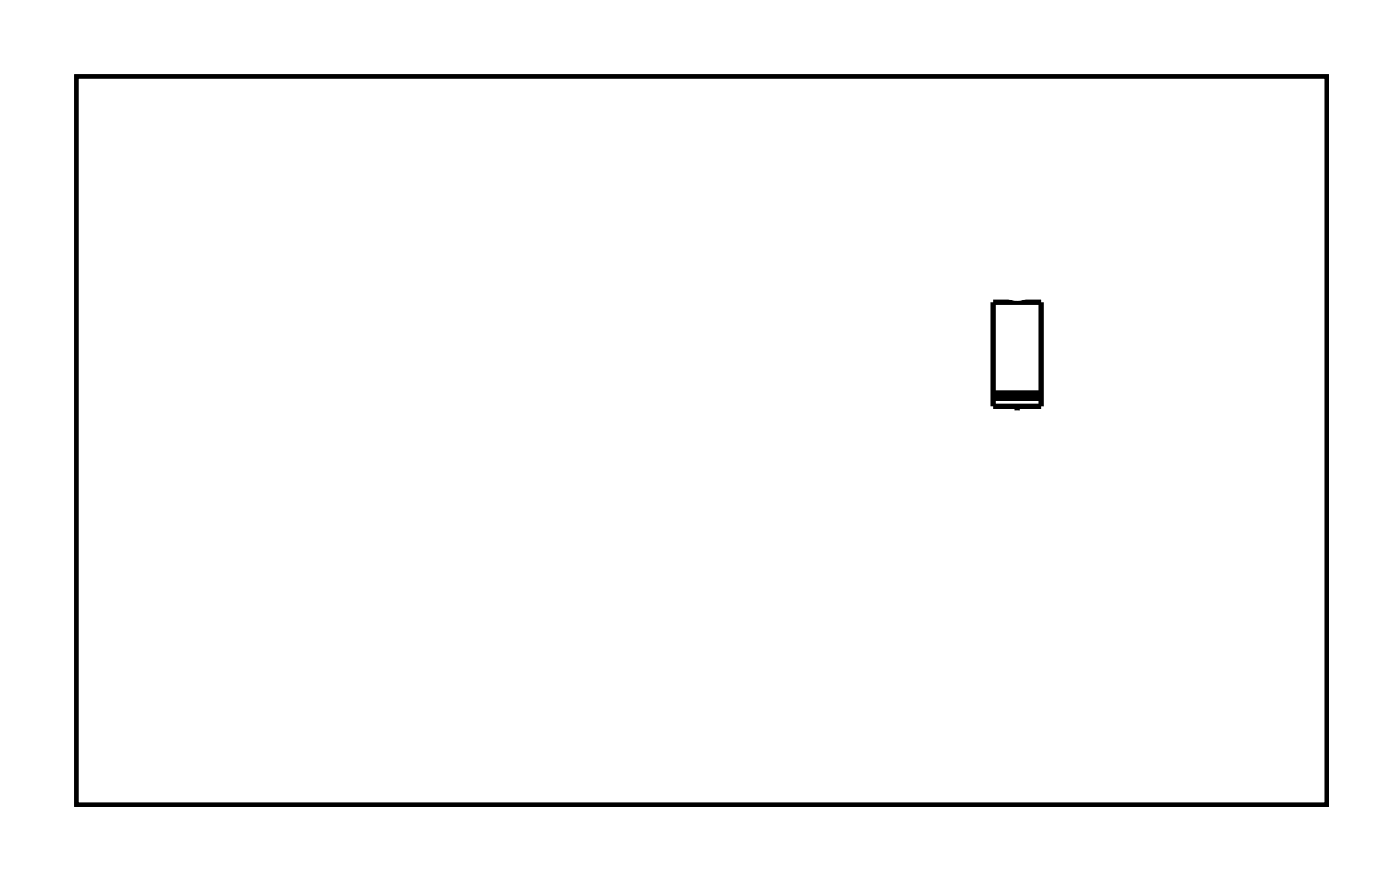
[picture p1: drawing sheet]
<svg xmlns="http://www.w3.org/2000/svg" width="67mm" height="42mm" viewBox="0 0 67 42" stroke-linecap="round" stroke-linejoin="round" font-family="sans-serif">
<path d="M3.6 3.6h59.6v34.7h-59.6z" fill="none" stroke="#000" stroke-width=".2"/>
<path d="M3.6 3.6h59.6v34.7h-59.6z" fill="none" stroke="#000" stroke-width=".05"/>
<path d="M47.3 14.4h2.3v4.9h-2.3zM48.4 14.2v.2M48.4 19.3v.4" fill="none" stroke="#000" stroke-width=".25"/>
<path d="M47.3 18.8h2.3" fill="none" stroke="#000" stroke-width=".51"/>
<path d="M53.9 31.2h1.4v1.4h-1.4z" fill="#fff"/>
<path d="M53.9 31.2h1.4v1.4h-1.4z" fill="none" stroke="#fff" stroke-width=".76" stroke-linecap="butt"/>
<circle cx="54.6" cy="31.9" r=".7" fill="#fff"/>
<circle cx="54.6" cy="31.9" r=".7" fill="none" stroke="#fff" stroke-width=".76" stroke-linecap="butt"/>
<circle cx="59.7" cy="31.9" r=".7" fill="#fff"/>
<circle cx="59.7" cy="31.9" r=".7" fill="none" stroke="#fff" stroke-width=".76" stroke-linecap="butt"/>
<path d="M47.6 31.2h1.4v1.4h-1.4z" fill="#fff"/>
<path d="M47.6 31.2h1.4v1.4h-1.4z" fill="none" stroke="#fff" stroke-width=".76" stroke-linecap="butt"/>
<circle cx="48.3" cy="31.9" r=".7" fill="#fff"/>
<circle cx="48.3" cy="31.9" r=".7" fill="none" stroke="#fff" stroke-width=".76" stroke-linecap="butt"/>
<circle cx="43.2" cy="31.9" r=".7" fill="#fff"/>
<circle cx="43.2" cy="31.9" r=".7" fill="none" stroke="#fff" stroke-width=".76" stroke-linecap="butt"/>
<circle cx="37.8" cy="32.4" r=".7" fill="#fff"/>
<circle cx="37.8" cy="32.4" r=".7" fill="none" stroke="#fff" stroke-width=".76" stroke-linecap="butt"/>
<circle cx="31.3" cy="32.4" r=".7" fill="#fff"/>
<circle cx="31.3" cy="32.4" r=".7" fill="none" stroke="#fff" stroke-width=".76" stroke-linecap="butt"/>
<circle cx="37.8" cy="36.9" r=".7" fill="#fff"/>
<circle cx="37.8" cy="36.9" r=".7" fill="none" stroke="#fff" stroke-width=".76" stroke-linecap="butt"/>
<circle cx="31.3" cy="36.9" r=".7" fill="#fff"/>
<circle cx="31.3" cy="36.9" r=".7" fill="none" stroke="#fff" stroke-width=".76" stroke-linecap="butt"/>
<path d="M47.7 19.9h1.5v1.6h-1.5z" fill="#fff"/>
<path d="M47.7 19.9h1.5v1.6h-1.5z" fill="none" stroke="#fff" stroke-width=".76" stroke-linecap="butt"/>
<circle cx="48.4" cy="20.7" r=".79" fill="#fff"/>
<circle cx="48.4" cy="20.7" r=".79" fill="none" stroke="#fff" stroke-width=".76" stroke-linecap="butt"/>
<circle cx="48.4" cy="13.1" r=".79" fill="#fff"/>
<circle cx="48.4" cy="13.1" r=".79" fill="none" stroke="#fff" stroke-width=".76" stroke-linecap="butt"/>
<path d="M47.7 19.9h1.5v1.6h-1.5z" fill="#fff"/>
<path d="M47.7 19.9h1.5v1.6h-1.5z" fill="none" stroke="#fff" stroke-width=".76" stroke-linecap="butt"/>
<circle cx="48.4" cy="20.7" r=".79" fill="#fff"/>
<circle cx="48.4" cy="20.7" r=".79" fill="none" stroke="#fff" stroke-width=".76" stroke-linecap="butt"/>
<circle cx="48.4" cy="13.1" r=".79" fill="#fff"/>
<circle cx="48.4" cy="13.1" r=".79" fill="none" stroke="#fff" stroke-width=".76" stroke-linecap="butt"/>
<path d="M53.8 22.2h1.6v1.6h-1.6z" fill="#fff"/>
<path d="M53.8 22.2h1.6v1.6h-1.6z" fill="none" stroke="#fff" stroke-width=".76" stroke-linecap="butt"/>
<circle cx="54.6" cy="23" r=".79" fill="#fff"/>
<circle cx="54.6" cy="23" r=".79" fill="none" stroke="#fff" stroke-width=".76" stroke-linecap="butt"/>
<circle cx="54.6" cy="20.4" r=".79" fill="#fff"/>
<circle cx="54.6" cy="20.4" r=".79" fill="none" stroke="#fff" stroke-width=".76" stroke-linecap="butt"/>
<circle cx="54.6" cy="17.9" r=".79" fill="#fff"/>
<circle cx="54.6" cy="17.9" r=".79" fill="none" stroke="#fff" stroke-width=".76" stroke-linecap="butt"/>
<circle cx="45.4" cy="8.8" r=".7" fill="#fff"/>
<circle cx="45.4" cy="8.8" r=".7" fill="none" stroke="#fff" stroke-width=".76" stroke-linecap="butt"/>
<circle cx="45.4" cy="19" r=".7" fill="#fff"/>
<circle cx="45.4" cy="19" r=".7" fill="none" stroke="#fff" stroke-width=".76" stroke-linecap="butt"/>
<circle cx="10.6" cy="29.2" r=".65" fill="#fff"/>
<circle cx="10.6" cy="29.2" r=".65" fill="none" stroke="#fff" stroke-width=".75" stroke-linecap="butt"/>
<circle cx="15.5" cy="29.3" r=".65" fill="#fff"/>
<circle cx="15.5" cy="29.3" r=".65" fill="none" stroke="#fff" stroke-width=".75" stroke-linecap="butt"/>
<circle cx="5.5" cy="29.3" r=".64" fill="#fff"/>
<circle cx="5.5" cy="29.3" r=".64" fill="none" stroke="#fff" stroke-width=".76" stroke-linecap="butt"/>
<circle cx="5.5" cy="34.4" r=".64" fill="#fff"/>
<circle cx="5.5" cy="34.4" r=".64" fill="none" stroke="#fff" stroke-width=".76" stroke-linecap="butt"/>
<circle cx="43.7" cy="23.6" r=".64" fill="#fff"/>
<circle cx="43.7" cy="23.6" r=".64" fill="none" stroke="#fff" stroke-width=".76" stroke-linecap="butt"/>
<circle cx="46.3" cy="23.6" r=".64" fill="#fff"/>
<circle cx="46.3" cy="23.6" r=".64" fill="none" stroke="#fff" stroke-width=".76" stroke-linecap="butt"/>
<circle cx="19.4" cy="36.9" r=".64" fill="#fff"/>
<circle cx="19.4" cy="36.9" r=".64" fill="none" stroke="#fff" stroke-width=".76" stroke-linecap="butt"/>
<circle cx="19.4" cy="31.8" r=".64" fill="#fff"/>
<circle cx="19.4" cy="31.8" r=".64" fill="none" stroke="#fff" stroke-width=".76" stroke-linecap="butt"/>
<path d="M57.6 5.6h1.5v1.6h-1.5z" fill="#fff"/>
<path d="M57.6 5.6h1.5v1.6h-1.5z" fill="none" stroke="#fff" stroke-width=".76" stroke-linecap="butt"/>
<circle cx="58.4" cy="6.4" r=".76" fill="#fff"/>
<circle cx="58.4" cy="6.4" r=".76" fill="none" stroke="#fff" stroke-width=".76" stroke-linecap="butt"/>
<circle cx="58.4" cy="11.5" r=".76" fill="#fff"/>
<circle cx="58.4" cy="11.5" r=".76" fill="none" stroke="#fff" stroke-width=".76" stroke-linecap="butt"/>
<circle cx="54.2" cy="11.5" r=".7" fill="#fff"/>
<circle cx="54.2" cy="11.5" r=".7" fill="none" stroke="#fff" stroke-width=".76" stroke-linecap="butt"/>
<circle cx="22" cy="22" r=".7" fill="#fff"/>
<circle cx="22" cy="22" r=".7" fill="none" stroke="#fff" stroke-width=".76" stroke-linecap="butt"/>
<circle cx="37.1" cy="26.4" r=".7" fill="#fff"/>
<circle cx="37.1" cy="26.4" r=".7" fill="none" stroke="#fff" stroke-width=".76" stroke-linecap="butt"/>
<circle cx="24.4" cy="8.4" r=".7" fill="#fff"/>
<circle cx="24.4" cy="8.4" r=".7" fill="none" stroke="#fff" stroke-width=".76" stroke-linecap="butt"/>
<circle cx="34.9" cy="14" r=".7" fill="#fff"/>
<circle cx="34.9" cy="14" r=".7" fill="none" stroke="#fff" stroke-width=".76" stroke-linecap="butt"/>
<path d="M39 18.1h1.4v1.4h-1.4z" fill="#fff"/>
<path d="M39 18.1h1.4v1.4h-1.4z" fill="none" stroke="#fff" stroke-width=".76" stroke-linecap="butt"/>
<circle cx="39.7" cy="18.8" r=".7" fill="#fff"/>
<circle cx="39.7" cy="18.8" r=".7" fill="none" stroke="#fff" stroke-width=".76" stroke-linecap="butt"/>
<circle cx="39.7" cy="11.2" r=".7" fill="#fff"/>
<circle cx="39.7" cy="11.2" r=".7" fill="none" stroke="#fff" stroke-width=".76" stroke-linecap="butt"/>
<circle cx="37.2" cy="18.8" r=".7" fill="#fff"/>
<circle cx="37.2" cy="18.8" r=".7" fill="none" stroke="#fff" stroke-width=".76" stroke-linecap="butt"/>
<circle cx="37.2" cy="11.2" r=".7" fill="#fff"/>
<circle cx="37.2" cy="11.2" r=".7" fill="none" stroke="#fff" stroke-width=".76" stroke-linecap="butt"/>
<circle cx="34.6" cy="18.8" r=".7" fill="#fff"/>
<circle cx="34.6" cy="18.8" r=".7" fill="none" stroke="#fff" stroke-width=".76" stroke-linecap="butt"/>
<circle cx="34.6" cy="11.2" r=".7" fill="#fff"/>
<circle cx="34.6" cy="11.2" r=".7" fill="none" stroke="#fff" stroke-width=".76" stroke-linecap="butt"/>
<circle cx="32.1" cy="18.8" r=".7" fill="#fff"/>
<circle cx="32.1" cy="18.8" r=".7" fill="none" stroke="#fff" stroke-width=".76" stroke-linecap="butt"/>
<circle cx="32.1" cy="11.2" r=".7" fill="#fff"/>
<circle cx="32.1" cy="11.2" r=".7" fill="none" stroke="#fff" stroke-width=".76" stroke-linecap="butt"/>
<circle cx="29.5" cy="18.8" r=".7" fill="#fff"/>
<circle cx="29.5" cy="18.8" r=".7" fill="none" stroke="#fff" stroke-width=".76" stroke-linecap="butt"/>
<circle cx="29.5" cy="11.2" r=".7" fill="#fff"/>
<circle cx="29.5" cy="11.2" r=".7" fill="none" stroke="#fff" stroke-width=".76" stroke-linecap="butt"/>
<circle cx="27" cy="18.8" r=".7" fill="#fff"/>
<circle cx="27" cy="18.8" r=".7" fill="none" stroke="#fff" stroke-width=".76" stroke-linecap="butt"/>
<circle cx="27" cy="11.2" r=".7" fill="#fff"/>
<circle cx="27" cy="11.2" r=".7" fill="none" stroke="#fff" stroke-width=".76" stroke-linecap="butt"/>
<circle cx="24.5" cy="18.8" r=".7" fill="#fff"/>
<circle cx="24.5" cy="18.8" r=".7" fill="none" stroke="#fff" stroke-width=".76" stroke-linecap="butt"/>
<circle cx="24.5" cy="11.2" r=".7" fill="#fff"/>
<circle cx="24.5" cy="11.2" r=".7" fill="none" stroke="#fff" stroke-width=".76" stroke-linecap="butt"/>
<circle cx="21.9" cy="18.8" r=".7" fill="#fff"/>
<circle cx="21.9" cy="18.8" r=".7" fill="none" stroke="#fff" stroke-width=".76" stroke-linecap="butt"/>
<circle cx="21.9" cy="11.2" r=".7" fill="#fff"/>
<circle cx="21.9" cy="11.2" r=".7" fill="none" stroke="#fff" stroke-width=".76" stroke-linecap="butt"/>
<circle cx="19.4" cy="18.8" r=".7" fill="#fff"/>
<circle cx="19.4" cy="18.8" r=".7" fill="none" stroke="#fff" stroke-width=".76" stroke-linecap="butt"/>
<circle cx="19.4" cy="11.2" r=".7" fill="#fff"/>
<circle cx="19.4" cy="11.2" r=".7" fill="none" stroke="#fff" stroke-width=".76" stroke-linecap="butt"/>
<circle cx="16.8" cy="18.8" r=".7" fill="#fff"/>
<circle cx="16.8" cy="18.8" r=".7" fill="none" stroke="#fff" stroke-width=".76" stroke-linecap="butt"/>
<circle cx="16.8" cy="11.2" r=".7" fill="#fff"/>
<circle cx="16.8" cy="11.2" r=".7" fill="none" stroke="#fff" stroke-width=".76" stroke-linecap="butt"/>
<circle cx="14.3" cy="18.8" r=".7" fill="#fff"/>
<circle cx="14.3" cy="18.8" r=".7" fill="none" stroke="#fff" stroke-width=".76" stroke-linecap="butt"/>
<circle cx="14.3" cy="11.2" r=".7" fill="#fff"/>
<circle cx="14.3" cy="11.2" r=".7" fill="none" stroke="#fff" stroke-width=".76" stroke-linecap="butt"/>
<circle cx="11.8" cy="18.8" r=".7" fill="#fff"/>
<circle cx="11.8" cy="18.8" r=".7" fill="none" stroke="#fff" stroke-width=".76" stroke-linecap="butt"/>
<circle cx="11.8" cy="11.2" r=".7" fill="#fff"/>
<circle cx="11.8" cy="11.2" r=".7" fill="none" stroke="#fff" stroke-width=".76" stroke-linecap="butt"/>
<circle cx="9.2" cy="18.8" r=".7" fill="#fff"/>
<circle cx="9.2" cy="18.8" r=".7" fill="none" stroke="#fff" stroke-width=".76" stroke-linecap="butt"/>
<circle cx="9.2" cy="11.2" r=".7" fill="#fff"/>
<circle cx="9.2" cy="11.2" r=".7" fill="none" stroke="#fff" stroke-width=".76" stroke-linecap="butt"/>
<circle cx="6.7" cy="18.8" r=".7" fill="#fff"/>
<circle cx="6.7" cy="18.8" r=".7" fill="none" stroke="#fff" stroke-width=".76" stroke-linecap="butt"/>
<circle cx="6.7" cy="11.2" r=".7" fill="#fff"/>
<circle cx="6.7" cy="11.2" r=".7" fill="none" stroke="#fff" stroke-width=".76" stroke-linecap="butt"/>
<circle cx="35.5" cy="29.4" r=".74" fill="#fff"/>
<circle cx="35.5" cy="29.4" r=".74" fill="none" stroke="#fff" stroke-width=".76" stroke-linecap="butt"/>
<circle cx="33" cy="29.4" r=".74" fill="#fff"/>
<circle cx="33" cy="29.4" r=".74" fill="none" stroke="#fff" stroke-width=".76" stroke-linecap="butt"/>
<circle cx="30.4" cy="29.4" r=".74" fill="#fff"/>
<circle cx="30.4" cy="29.4" r=".74" fill="none" stroke="#fff" stroke-width=".76" stroke-linecap="butt"/>
<circle cx="27.9" cy="29.4" r=".74" fill="#fff"/>
<circle cx="27.9" cy="29.4" r=".74" fill="none" stroke="#fff" stroke-width=".76" stroke-linecap="butt"/>
<circle cx="25.4" cy="29.4" r=".74" fill="#fff"/>
<circle cx="25.4" cy="29.4" r=".74" fill="none" stroke="#fff" stroke-width=".76" stroke-linecap="butt"/>
<circle cx="22.8" cy="29.4" r=".74" fill="#fff"/>
<circle cx="22.8" cy="29.4" r=".74" fill="none" stroke="#fff" stroke-width=".76" stroke-linecap="butt"/>
<circle cx="39.7" cy="6.1" r=".74" fill="#fff"/>
<circle cx="39.7" cy="6.1" r=".74" fill="none" stroke="#fff" stroke-width=".76" stroke-linecap="butt"/>
<circle cx="37.2" cy="6.1" r=".74" fill="#fff"/>
<circle cx="37.2" cy="6.1" r=".74" fill="none" stroke="#fff" stroke-width=".76" stroke-linecap="butt"/>
<circle cx="34.6" cy="6.1" r=".74" fill="#fff"/>
<circle cx="34.6" cy="6.1" r=".74" fill="none" stroke="#fff" stroke-width=".76" stroke-linecap="butt"/>
<circle cx="32.1" cy="6.1" r=".74" fill="#fff"/>
<circle cx="32.1" cy="6.1" r=".74" fill="none" stroke="#fff" stroke-width=".76" stroke-linecap="butt"/>
<circle cx="29.5" cy="6.1" r=".74" fill="#fff"/>
<circle cx="29.5" cy="6.1" r=".74" fill="none" stroke="#fff" stroke-width=".76" stroke-linecap="butt"/>
<circle cx="27" cy="6.1" r=".74" fill="#fff"/>
<circle cx="27" cy="6.1" r=".74" fill="none" stroke="#fff" stroke-width=".76" stroke-linecap="butt"/>
<circle cx="16.9" cy="6" r=".74" fill="#fff"/>
<circle cx="16.9" cy="6" r=".74" fill="none" stroke="#fff" stroke-width=".76" stroke-linecap="butt"/>
<circle cx="14.3" cy="6" r=".74" fill="#fff"/>
<circle cx="14.3" cy="6" r=".74" fill="none" stroke="#fff" stroke-width=".76" stroke-linecap="butt"/>
<circle cx="11.8" cy="6" r=".74" fill="#fff"/>
<circle cx="11.8" cy="6" r=".74" fill="none" stroke="#fff" stroke-width=".76" stroke-linecap="butt"/>
<circle cx="9.3" cy="6" r=".74" fill="#fff"/>
<circle cx="9.3" cy="6" r=".74" fill="none" stroke="#fff" stroke-width=".76" stroke-linecap="butt"/>
<circle cx="6.7" cy="6" r=".74" fill="#fff"/>
<circle cx="6.7" cy="6" r=".74" fill="none" stroke="#fff" stroke-width=".76" stroke-linecap="butt"/>
<circle cx="14.3" cy="24.2" r=".74" fill="#fff"/>
<circle cx="14.3" cy="24.2" r=".74" fill="none" stroke="#fff" stroke-width=".76" stroke-linecap="butt"/>
<circle cx="11.8" cy="24.2" r=".74" fill="#fff"/>
<circle cx="11.8" cy="24.2" r=".74" fill="none" stroke="#fff" stroke-width=".76" stroke-linecap="butt"/>
<circle cx="9.2" cy="24.2" r=".74" fill="#fff"/>
<circle cx="9.2" cy="24.2" r=".74" fill="none" stroke="#fff" stroke-width=".76" stroke-linecap="butt"/>
<circle cx="6.7" cy="24.2" r=".74" fill="#fff"/>
<circle cx="6.7" cy="24.2" r=".74" fill="none" stroke="#fff" stroke-width=".76" stroke-linecap="butt"/>
<circle cx="39.7" cy="24.1" r=".74" fill="#fff"/>
<circle cx="39.7" cy="24.1" r=".74" fill="none" stroke="#fff" stroke-width=".76" stroke-linecap="butt"/>
<circle cx="37.2" cy="24.1" r=".74" fill="#fff"/>
<circle cx="37.2" cy="24.1" r=".74" fill="none" stroke="#fff" stroke-width=".76" stroke-linecap="butt"/>
<circle cx="34.6" cy="24.1" r=".74" fill="#fff"/>
<circle cx="34.6" cy="24.1" r=".74" fill="none" stroke="#fff" stroke-width=".76" stroke-linecap="butt"/>
<circle cx="32.1" cy="24.1" r=".74" fill="#fff"/>
<circle cx="32.1" cy="24.1" r=".74" fill="none" stroke="#fff" stroke-width=".76" stroke-linecap="butt"/>
<circle cx="29.5" cy="24.1" r=".74" fill="#fff"/>
<circle cx="29.5" cy="24.1" r=".74" fill="none" stroke="#fff" stroke-width=".76" stroke-linecap="butt"/>
<circle cx="27" cy="24.1" r=".74" fill="#fff"/>
<circle cx="27" cy="24.1" r=".74" fill="none" stroke="#fff" stroke-width=".76" stroke-linecap="butt"/>
<circle cx="61.4" cy="25.2" r=".7" fill="#fff"/>
<circle cx="61.4" cy="25.2" r=".7" fill="none" stroke="#fff" stroke-width=".76" stroke-linecap="butt"/>
<circle cx="45.3" cy="17.5" r=".7" fill="#fff"/>
<circle cx="45.3" cy="17.5" r=".7" fill="none" stroke="#fff" stroke-width=".76" stroke-linecap="butt"/>
<circle cx="24.6" cy="15.8" r=".7" fill="#fff"/>
<circle cx="24.6" cy="15.8" r=".7" fill="none" stroke="#fff" stroke-width=".76" stroke-linecap="butt"/>
</svg>
